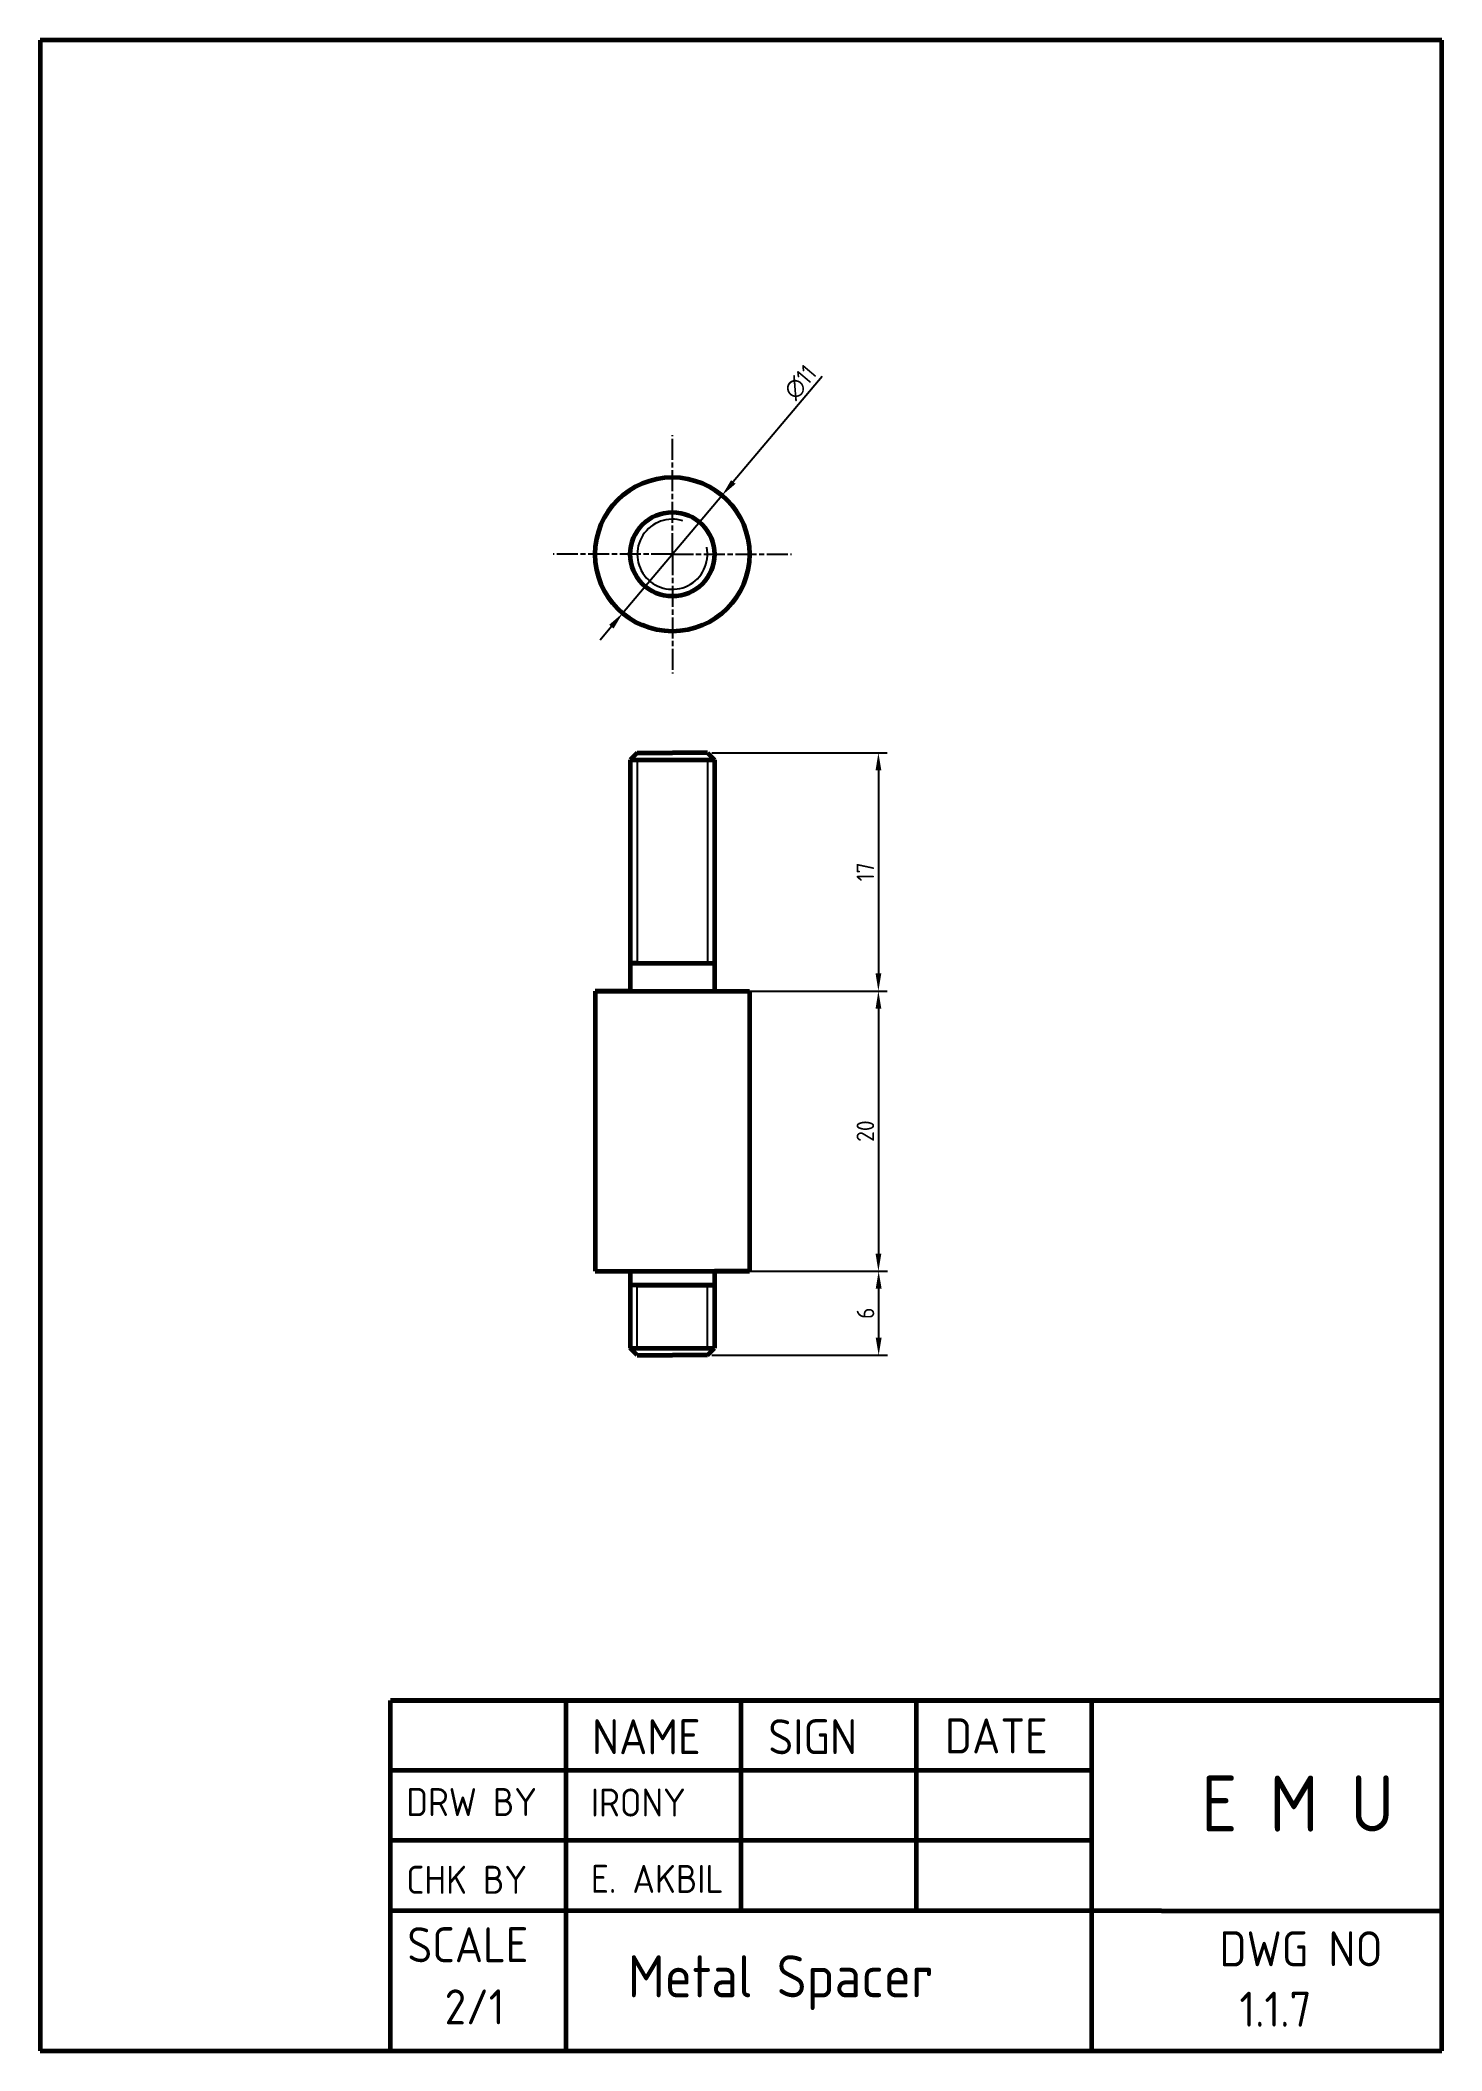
# Paper-space layout 'Title Block' of a CAD drawing. Header units: millimetres. Extents: x 4 to 204, y 4 to 291.
# The model-space entities are those that its viewports show. They can reach past a viewport. Long polylines and large blocks are cut down to what shows.
import ezdxf

# ---------------------------------------------------------------- set-up
doc = ezdxf.new("R2010")
doc.units = ezdxf.units.MM
doc.linetypes.add('AM_ISO08W050', pattern=[18, 12, -1.5, 3, -1.5])
doc.linetypes.add('AM_ISO08W050x2', pattern=[9, 6, -0.75, 1.5, -0.75])
doc.layers.get('0').update_dxf_attribs({"lineweight": 60})
doc.layers.add('AM_7', color=4, linetype='AM_ISO08W050', lineweight=25)
doc.layers.add('Annotations', color=50, linetype='Continuous', lineweight=30)
doc.layers.add('viewport', color=7, linetype='Continuous')
doc.layers.get('viewport').off()
doc.styles.get("Standard").update_dxf_attribs({"font": 'ISOCP.SHX'})
doc.dimstyles.new('Annotative', dxfattribs={"dimscale": 0, "dimtxt": 2.5, "dimasz": 2.5, "dimexe": 1.25, "dimexo": 0.625, "dimtad": 1, "dimtxsty": 'Standard', "dimcen": 2.5, "dimadec": 0, "dimazin": 0, "dimtfac": 1, "dimtmove": 0, "dimatfit": 3, "dimfxl": 1, "dimarcsym": 0})

# ---------------------------------------------------------------- blocks, each defined once
blk = doc.blocks.new('*D6')
at = {"layer": 'Annotations', "color": 0, "lineweight": -2, "transparency": 16777216}
for p, q in [((97.31, 95.74), (90.97, 88.22)), ((83.07, 78.85), (90.16, 87.26)), ((82.27, 77.9), (81.46, 76.94))]:
    blk.add_line(p, q, dxfattribs=at)
at = {"layer": 'Annotations', "color": 0, "transparency": 16777216}
for points in [[(90.81, 88.35), (91.13, 88.09), (90.16, 87.26)], [(82.11, 78.03), (82.43, 77.76), (83.07, 78.85)]]:
    blk.add_solid(points, dxfattribs=at)
at = {"layer": 'Defpoints', "color": 0, "transparency": 16777216}
for p in [(90.16, 87.26), (83.07, 78.85)]:
    blk.add_point(p, dxfattribs=at)
at = {"layer": 'Annotations', "color": 0, "transparency": 16777216, "insert": (95.75, 95.34), "char_height": 1.25, "attachment_point": 5, "rotation": 49.8645}
blk.add_mtext('∅11', dxfattribs=at)
blk = doc.blocks.new('*D5')
at = {"layer": 'Annotations', "color": 0, "lineweight": -2, "transparency": 16777216}
for p, q in [((89.43, 68.89), (101.95, 68.89)), ((101.32, 67.64), (101.32, 53.14)), ((89.93, 51.89), (101.95, 51.89))]:
    blk.add_line(p, q, dxfattribs=at)
at = {"layer": 'Annotations', "color": 0, "transparency": 16777216}
for points in [[(101.12, 67.64), (101.53, 67.64), (101.32, 68.89)], [(101.12, 53.14), (101.53, 53.14), (101.32, 51.89)]]:
    blk.add_solid(points, dxfattribs=at)
at = {"layer": 'Defpoints', "color": 0, "transparency": 16777216}
for p in [(89.12, 68.89), (89.62, 51.89), (101.32, 51.89)]:
    blk.add_point(p, dxfattribs=at)
at = {"layer": 'Annotations', "color": 0, "transparency": 16777216, "insert": (100.39, 60.39), "char_height": 1.25, "attachment_point": 5, "rotation": 90}
blk.add_mtext('17', dxfattribs=at)
blk = doc.blocks.new('*D4')
at = {"layer": 'Annotations', "color": 0, "lineweight": -2, "transparency": 16777216}
for p, q in [((92.43, 51.89), (101.95, 51.89)), ((101.32, 50.64), (101.32, 33.14)), ((92.43, 31.89), (101.95, 31.89))]:
    blk.add_line(p, q, dxfattribs=at)
at = {"layer": 'Annotations', "color": 0, "transparency": 16777216}
for points in [[(101.12, 50.64), (101.53, 50.64), (101.32, 51.89)], [(101.12, 33.14), (101.53, 33.14), (101.32, 31.89)]]:
    blk.add_solid(points, dxfattribs=at)
at = {"layer": 'Defpoints', "color": 0, "transparency": 16777216}
for p in [(92.12, 51.89), (92.12, 31.89), (101.32, 31.89)]:
    blk.add_point(p, dxfattribs=at)
at = {"layer": 'Annotations', "color": 0, "transparency": 16777216, "insert": (100.39, 41.89), "char_height": 1.25, "attachment_point": 5, "rotation": 90}
blk.add_mtext('20', dxfattribs=at)
blk = doc.blocks.new('*D3')
at = {"layer": 'Annotations', "color": 0, "lineweight": -2, "transparency": 16777216}
for p, q in [((89.93, 31.89), (101.97, 31.89)), ((101.34, 30.64), (101.34, 27.14)), ((89.43, 25.89), (101.97, 25.89))]:
    blk.add_line(p, q, dxfattribs=at)
at = {"layer": 'Annotations', "color": 0, "transparency": 16777216}
for points in [[(101.13, 30.64), (101.55, 30.64), (101.34, 31.89)], [(101.13, 27.14), (101.55, 27.14), (101.34, 25.89)]]:
    blk.add_solid(points, dxfattribs=at)
at = {"layer": 'Defpoints', "color": 0, "transparency": 16777216}
for p in [(89.62, 31.89), (89.12, 25.89), (101.34, 25.89)]:
    blk.add_point(p, dxfattribs=at)
at = {"layer": 'Annotations', "color": 0, "transparency": 16777216, "insert": (100.4, 28.89), "char_height": 1.25, "attachment_point": 5, "rotation": 90}
blk.add_mtext('6', dxfattribs=at)

msp = doc.modelspace()

# ---------------------------------------------------------------- linework, layer by layer
for p, q in [((84.119, 68.888), (83.619, 68.388)), ((84.119, 68.888), (86.619, 68.888)), ((89.119, 68.888), (86.619, 68.888)), ((89.119, 68.888), (89.619, 68.388)), ((83.619, 68.388), (83.619, 51.888)), ((83.619, 68.388), (89.619, 68.388)), ((89.619, 68.388), (89.619, 51.888)), ((84.119, 53.888), (83.619, 53.888)), ((83.619, 53.888), (89.619, 53.888)), ((83.619, 51.888), (81.119, 51.888)), ((81.119, 51.888), (81.119, 31.888)), ((81.119, 51.888), (92.119, 51.888)), ((89.619, 51.888), (92.119, 51.888)), ((92.119, 51.888), (92.119, 31.888)), ((81.119, 31.888), (83.619, 31.888)), ((81.119, 31.888), (92.119, 31.888)), ((83.619, 31.888), (83.619, 26.388)), ((92.119, 31.888), (89.619, 31.888)), ((89.619, 31.888), (89.619, 26.388)), ((89.619, 30.888), (83.619, 30.888)), ((84.119, 30.888), (89.619, 30.888)), ((84.119, 25.888), (83.619, 26.388)), ((83.619, 26.388), (89.619, 26.388)), ((84.119, 25.888), (86.619, 25.888)), ((89.119, 25.888), (86.619, 25.888)), ((89.119, 25.888), (89.619, 26.388))]:
    msp.add_line(p, q)
at = {"lineweight": 25}
for p, q in [((84.119, 68.388), (84.119, 53.888)), ((89.119, 68.388), (89.119, 53.888)), ((84.119, 53.888), (86.619, 53.888)), ((89.119, 53.888), (86.619, 53.888)), ((84.119, 26.388), (84.119, 30.888)), ((84.119, 30.888), (89.119, 30.888)), ((89.119, 26.388), (89.119, 30.888))]:
    msp.add_line(p, q, dxfattribs=at)
for radius in [5.5, 3]:
    msp.add_circle((86.619, 83.06), radius)
msp.add_arc((86.619, 83.06), 2.5, 72.42899, 11.48263, dxfattribs=at)
at = {"layer": 'AM_7', "linetype": 'AM_ISO08W050x2'}
for q in [(86.619, 91.56), (78.119, 83.06), (95.119, 83.06), (86.619, 74.56)]:
    msp.add_line((86.619, 83.06), q, dxfattribs=at)

# ---------------------------------------------------------------- dimensions: what is measured, and where the dimension line sits
at = {"layer": 'Annotations'}
dim = msp.add_diameter_dim_2p(p1=(83.074, 78.855), p2=(90.164, 87.264), dimstyle='Annotative', override={"dimtol": 0, "dimlim": 0, "dimtp": 0.1, "dimtm": 0.1, "dimtfac": 0.71, "dimtdec": 3, "dimtolj": 0, "dimtzin": 8}, dxfattribs=at)
dim.commit()
dim.dimension.update_dxf_attribs({"geometry": '*D6', "text_midpoint": (96.463, 94.735), "dimtype": 163})
for base, p1, p2, picture, middle in [((101.324, 51.888), (89.119, 68.888), (89.619, 51.888), '*D5', (100.386, 60.388)), ((101.324, 31.888), (92.119, 51.888), (92.119, 31.888), '*D4', (100.386, 41.888)), ((101.342, 25.888), (89.619, 31.888), (89.119, 25.888), '*D3', (100.404, 28.888))]:
    dim = msp.add_linear_dim(base=base, p1=p1, p2=p2, angle=90, dimstyle='Annotative', override={"dimtol": 0, "dimlim": 0, "dimtp": 0.1, "dimtm": 0.1, "dimtfac": 0.71, "dimtdec": 3, "dimtolj": 0, "dimtzin": 8}, dxfattribs=at)
    dim.commit()
    dim.dimension.update_dxf_attribs({"geometry": picture, "text_midpoint": middle})

psp = doc.layouts.new('Title Block')

# ---------------------------------------------------------------- linework, layer by layer
for p, q in [((204.2, 291.19), (4.2, 291.19)), ((4.2, 291.19), (4.2, 4.19)), ((204.2, 4.19), (204.2, 291.19)), ((54.2, 54.19), (204.2, 54.19)), ((54.2, 4.19), (54.2, 54.19)), ((164.2, 54.19), (54.2, 54.19)), ((154.2, 44.19), (54.2, 44.19)), ((154.2, 34.19), (54.2, 34.19)), ((164.2, 24.19), (54.2, 24.19)), ((79.2, 24.19), (79.2, 4.19)), ((4.2, 4.19), (204.2, 4.19))]:
    psp.add_line(p, q)
at = {"linetype": 'Continuous'}
for p, q in [((104.2, 54.19), (79.2, 54.19)), ((79.2, 54.19), (79.2, 24.19)), ((129.2, 54.19), (104.2, 54.19)), ((104.2, 54.19), (104.2, 24.19)), ((154.2, 54.19), (129.2, 54.19)), ((129.2, 54.19), (129.2, 24.19)), ((204.2, 54.19), (154.2, 54.19)), ((154.2, 54.19), (154.2, 4.19)), ((164.2, 24.19), (204.2, 24.19))]:
    psp.add_line(p, q, dxfattribs=at)

# ---------------------------------------------------------------- texts
at = {"attachment_point": 1}
for s, insert, char_height, width in [('NAME', (82.94, 51.52), 5, 20.6755), ('SIGN', (108.1, 51.52), 5, 20.6755), ('DATE', (133.3, 51.64), 5, 20.6755), ('E M U', (169.88, 43.48), 8, 31.5091), ('DRW BY', (56.44, 41.7), 4, 27.5), ('IRONY', (82.78, 41.63), 4, 21.0405), ('CHK BY', (56.44, 30.6), 4, 27.5), ('E. AKBIL', (82.78, 30.73), 4, 21.0405), ('SCALE', (56.59, 21.83), 5, 20.6755), ('DWG NO', (172.48, 21.25), 5, 29.164), ('Metal Spacer', (88.05, 17.83), 6, 82.5), ('2/1', (61.91, 12.96), 5, 20.6755), ('1.1.7', (175.33, 12.63), 5, 20.6755)]:
    psp.add_mtext(s, dxfattribs=dict(at, insert=insert, char_height=char_height, width=width))

# ---------------------------------------------------------------- viewports
at = {"layer": 'viewport', "view_target_point": (210, 148.5)}
psp.add_viewport(center=(104.2, 172.69), size=(200, 237), view_center_point=(-118.484, -88.001), view_height=118.5, dxfattribs=at)

doc.saveas('drawing.dxf')
